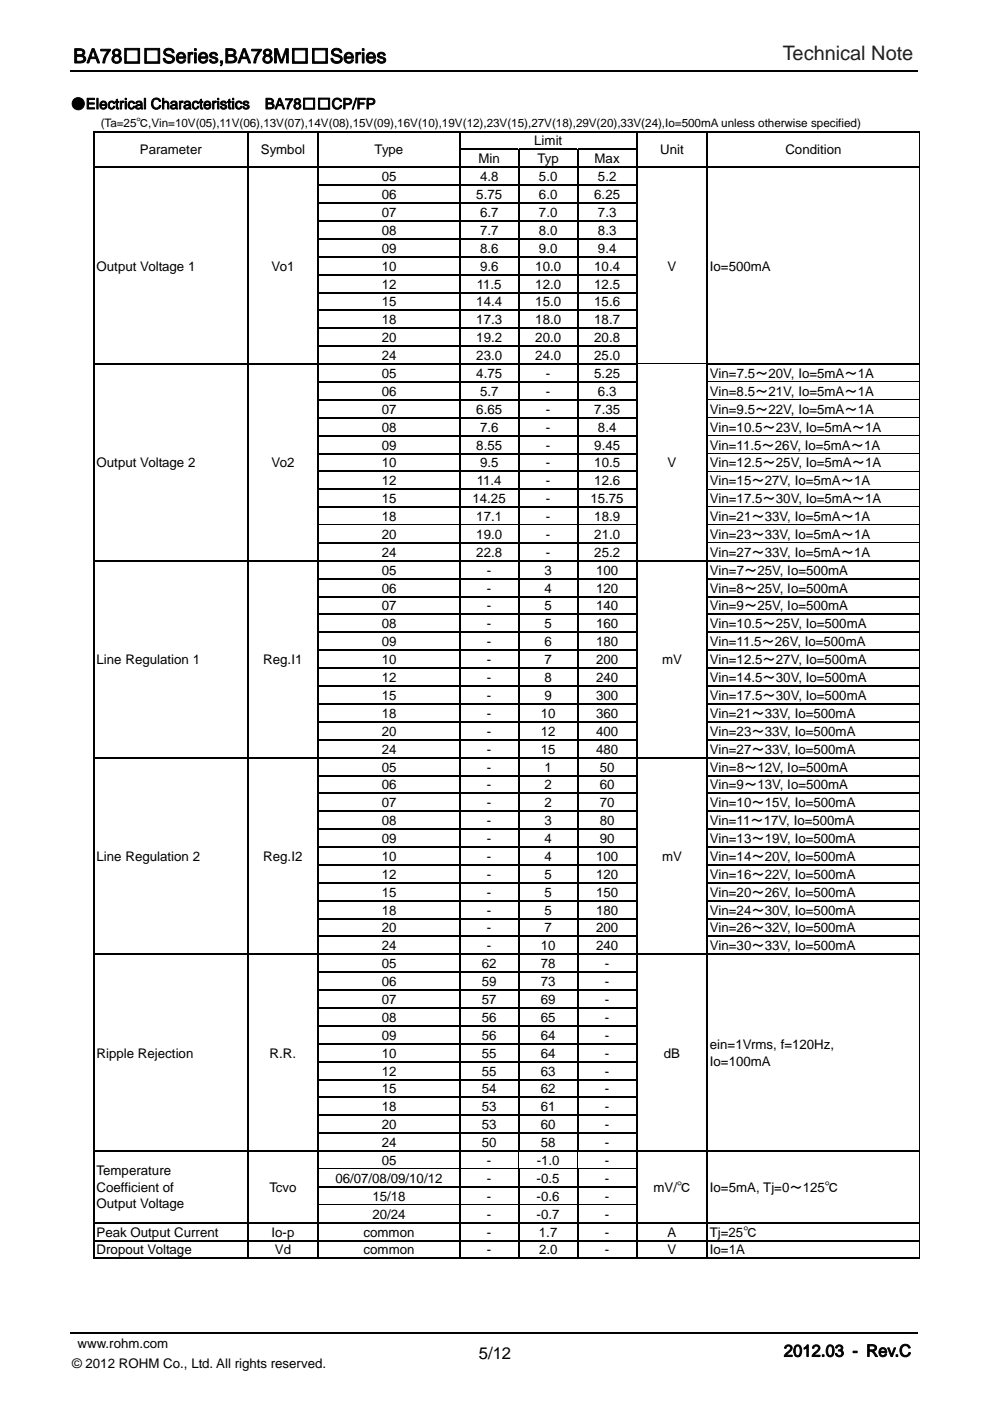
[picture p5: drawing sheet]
<svg xmlns="http://www.w3.org/2000/svg" width="210mm" height="297mm" viewBox="0 0 210 297" stroke-linecap="round" stroke-linejoin="round" font-family="sans-serif">
<defs><g id="words">
<text font-size="4.2" x="15.5" y="13.4">BA78□□Series,BA78M□□Series</text>
<text font-size="4.2" fill="#231f20" x="166" y="12.8">Technical Note</text>
<g font-size="3.5">
<text x="166.2" y="287.6">2012.03 - Rev.C</text>
<text x="101.6" y="288.2">5/12</text>
</g>
<g font-size="3.2">
<text x="15" y="23.1">●Electrical Characteristics</text>
<text x="56.2" y="23.1">BA78□□CP/FP</text>
</g>
<g font-size="2.8">
<text x="29.7" y="32.7">Parameter</text>
<text x="55.3" y="32.7">Symbol</text>
<text x="79.5" y="32.7">Type</text>
<text x="101.5" y="34.6">Min</text>
<text x="113.3" y="30.8">Limit</text>
<text x="114" y="34.6">Typ</text>
<text x="126.1" y="34.6">Max</text>
<text x="140" y="32.7">Unit</text>
<text x="166.6" y="32.7">Condition</text>
<text x="81" y="38.4">05</text>
<text x="101.8" y="38.4">4.8</text>
<text x="114.3" y="38.4">5.0</text>
<text x="126.8" y="38.4">5.2</text>
<text x="81" y="42.2">06</text>
<text x="81" y="46">07</text>
<text x="101" y="42.2">5.75</text>
<text x="101.8" y="46">6.7</text>
<text x="114.3" y="42.2">6.0</text>
<text x="114.3" y="46">7.0</text>
<text x="126" y="42.2">6.25</text>
<text x="126.8" y="46">7.3</text>
<text x="81" y="49.8">08</text>
<text x="81" y="53.6">09</text>
<text x="101.8" y="49.8">7.7</text>
<text x="101.8" y="53.6">8.6</text>
<text x="114.3" y="49.8">8.0</text>
<text x="114.3" y="53.6">9.0</text>
<text x="126.8" y="49.8">8.3</text>
<text x="126.8" y="53.6">9.4</text>
<text x="20.5" y="57.4">Output Voltage 1</text>
<text x="57.6" y="57.4">Vo1</text>
<text x="81" y="57.4">10</text>
<text x="101.8" y="57.4">9.6</text>
<text x="113.5" y="57.4">10.0</text>
<text x="126" y="57.4">10.4</text>
<text x="141.6" y="57.4">V</text>
<text x="150.6" y="57.4">Io=500mA</text>
<text x="81" y="61.2">12</text>
<text x="81" y="65">15</text>
<text x="101" y="65">14.4</text>
<text x="101.1" y="61.2">11.5</text>
<text x="113.5" y="65">15.0</text>
<text x="113.5" y="61.2">12.0</text>
<text x="126" y="65">15.6</text>
<text x="126" y="61.2">12.5</text>
<text x="81" y="68.8">18</text>
<text x="101" y="68.8">17.3</text>
<text x="113.5" y="68.8">18.0</text>
<text x="126" y="68.8">18.7</text>
<text x="81" y="72.6">20</text>
<text x="81" y="76.3">24</text>
<text x="101" y="72.6">19.2</text>
<text x="101" y="76.3">23.0</text>
<text x="113.5" y="72.6">20.0</text>
<text x="113.5" y="76.3">24.0</text>
<text x="126" y="72.6">20.8</text>
<text x="126" y="76.3">25.0</text>
<text x="81" y="80.1">05</text>
<text x="81" y="83.9">06</text>
<text x="101" y="80.1">4.75</text>
<text x="101.8" y="83.9">5.7</text>
<text x="115.8" y="80.1">-</text>
<text x="115.8" y="83.9">-</text>
<text x="126" y="80.1">5.25</text>
<text x="126.8" y="83.9">6.3</text>
<text x="150.6" y="80.1">Vin=7.5～20V, Io=5mA～1A</text>
<text x="150.6" y="83.9">Vin=8.5～21V, Io=5mA～1A</text>
<text x="81" y="87.7">07</text>
<text x="101" y="87.7">6.65</text>
<text x="115.8" y="87.7">-</text>
<text x="126.1" y="87.7">7.35</text>
<text x="150.6" y="87.7">Vin=9.5～22V, Io=5mA～1A</text>
<text x="81" y="91.5">08</text>
<text x="81" y="95.3">09</text>
<text x="101" y="95.3">8.55</text>
<text x="101.8" y="91.5">7.6</text>
<text x="115.8" y="95.3">-</text>
<text x="115.8" y="91.5">-</text>
<text x="126.1" y="95.3">9.45</text>
<text x="126.8" y="91.5">8.4</text>
<text x="150.6" y="95.3">Vin=11.5～26V, Io=5mA～1A</text>
<text x="150.6" y="91.5">Vin=10.5～23V, Io=5mA～1A</text>
<text x="20.5" y="99.1">Output Voltage 2</text>
<text x="57.6" y="99.1">Vo2</text>
<text x="81" y="99.1">10</text>
<text x="101.8" y="99.1">9.5</text>
<text x="115.8" y="99.1">-</text>
<text x="126.1" y="99.1">10.5</text>
<text x="141.6" y="99.1">V</text>
<text x="150.6" y="99.1">Vin=12.5～25V, Io=5mA～1A</text>
<text x="81" y="102.9">12</text>
<text x="81" y="106.7">15</text>
<text x="100.2" y="106.7">14.25</text>
<text x="101.1" y="102.9">11.4</text>
<text x="115.8" y="106.7">-</text>
<text x="115.8" y="102.9">-</text>
<text x="125.2" y="106.7">15.75</text>
<text x="126.1" y="102.9">12.6</text>
<text x="150.6" y="106.7">Vin=17.5～30V, Io=5mA～1A</text>
<text x="150.6" y="102.9">Vin=15～27V, Io=5mA～1A</text>
<text x="81" y="110.5">18</text>
<text x="101" y="110.5">17.1</text>
<text x="115.8" y="110.5">-</text>
<text x="126.1" y="110.5">18.9</text>
<text x="150.6" y="110.5">Vin=21～33V, Io=5mA～1A</text>
<text x="81" y="114.3">20</text>
<text x="81" y="118.1">24</text>
<text x="101" y="114.3">19.0</text>
<text x="101" y="118.1">22.8</text>
<text x="115.8" y="114.3">-</text>
<text x="115.8" y="118.1">-</text>
<text x="126.1" y="114.3">21.0</text>
<text x="126.1" y="118.1">25.2</text>
<text x="150.6" y="114.3">Vin=23～33V, Io=5mA～1A</text>
<text x="150.6" y="118.1">Vin=27～33V, Io=5mA～1A</text>
<text x="81" y="121.9">05</text>
<text x="81" y="125.6">06</text>
<text x="103.3" y="121.9">-</text>
<text x="103.3" y="125.6">-</text>
<text x="115.5" y="121.9">3</text>
<text x="115.5" y="125.6">4</text>
<text x="126.4" y="121.9">100</text>
<text x="126.4" y="125.6">120</text>
<text x="150.6" y="121.9">Vin=7～25V, Io=500mA</text>
<text x="150.6" y="125.6">Vin=8～25V, Io=500mA</text>
<text x="81" y="129.4">07</text>
<text x="103.3" y="129.4">-</text>
<text x="115.5" y="129.4">5</text>
<text x="126.4" y="129.4">140</text>
<text x="150.6" y="129.4">Vin=9～25V, Io=500mA</text>
<text x="81" y="133.2">08</text>
<text x="81" y="137">09</text>
<text x="103.3" y="133.2">-</text>
<text x="103.3" y="137">-</text>
<text x="115.5" y="133.2">5</text>
<text x="115.5" y="137">6</text>
<text x="126.4" y="133.2">160</text>
<text x="126.4" y="137">180</text>
<text x="150.6" y="133.2">Vin=10.5～25V, Io=500mA</text>
<text x="150.6" y="137">Vin=11.5～26V, Io=500mA</text>
<text x="20.5" y="140.8">Line Regulation 1</text>
<text x="55.8" y="140.8">Reg.I1</text>
<text x="81" y="140.8">10</text>
<text x="103.3" y="140.8">-</text>
<text x="115.5" y="140.8">7</text>
<text x="126.4" y="140.8">200</text>
<text x="140.4" y="140.8">mV</text>
<text x="150.6" y="140.8">Vin=12.5～27V, Io=500mA</text>
<text x="81" y="144.6">12</text>
<text x="81" y="148.4">15</text>
<text x="103.3" y="144.6">-</text>
<text x="103.3" y="148.4">-</text>
<text x="115.5" y="144.6">8</text>
<text x="115.5" y="148.4">9</text>
<text x="126.4" y="144.6">240</text>
<text x="126.4" y="148.4">300</text>
<text x="150.6" y="144.6">Vin=14.5～30V, Io=500mA</text>
<text x="150.6" y="148.4">Vin=17.5～30V, Io=500mA</text>
<text x="81" y="152.2">18</text>
<text x="81" y="156">20</text>
<text x="103.3" y="152.2">-</text>
<text x="103.3" y="156">-</text>
<text x="114.7" y="152.2">10</text>
<text x="114.7" y="156">12</text>
<text x="126.4" y="152.2">360</text>
<text x="126.4" y="156">400</text>
<text x="150.6" y="152.2">Vin=21～33V, Io=500mA</text>
<text x="150.6" y="156">Vin=23～33V, Io=500mA</text>
<text x="81" y="159.8">24</text>
<text x="103.3" y="159.8">-</text>
<text x="114.7" y="159.8">15</text>
<text x="126.4" y="159.8">480</text>
<text x="150.6" y="159.8">Vin=27～33V, Io=500mA</text>
<text x="81" y="163.6">05</text>
<text x="81" y="167.4">06</text>
<text x="103.3" y="163.6">-</text>
<text x="103.3" y="167.4">-</text>
<text x="115.5" y="163.6">1</text>
<text x="115.5" y="167.4">2</text>
<text x="127.2" y="163.6">50</text>
<text x="127.2" y="167.4">60</text>
<text x="150.6" y="163.6">Vin=8～12V, Io=500mA</text>
<text x="150.6" y="167.4">Vin=9～13V, Io=500mA</text>
<text x="81" y="171.2">07</text>
<text x="103.3" y="171.2">-</text>
<text x="115.5" y="171.2">2</text>
<text x="127.2" y="171.2">70</text>
<text x="150.6" y="171.2">Vin=10～15V, Io=500mA</text>
<text x="81" y="174.9">08</text>
<text x="81" y="178.8">09</text>
<text x="103.3" y="174.9">-</text>
<text x="103.3" y="178.8">-</text>
<text x="115.5" y="174.9">3</text>
<text x="115.5" y="178.8">4</text>
<text x="127.2" y="174.9">80</text>
<text x="127.2" y="178.8">90</text>
<text x="150.6" y="174.9">Vin=11～17V, Io=500mA</text>
<text x="150.6" y="178.8">Vin=13～19V, Io=500mA</text>
<text x="20.5" y="182.5">Line Regulation 2</text>
<text x="55.8" y="182.5">Reg.I2</text>
<text x="81" y="182.5">10</text>
<text x="103.3" y="182.5">-</text>
<text x="115.5" y="182.5">4</text>
<text x="126.4" y="182.5">100</text>
<text x="140.4" y="182.5">mV</text>
<text x="150.6" y="182.5">Vin=14～20V, Io=500mA</text>
<text x="81" y="186.3">12</text>
<text x="81" y="190.1">15</text>
<text x="103.3" y="186.3">-</text>
<text x="103.3" y="190.1">-</text>
<text x="115.5" y="186.3">5</text>
<text x="115.5" y="190.1">5</text>
<text x="126.4" y="186.3">120</text>
<text x="126.4" y="190.1">150</text>
<text x="150.6" y="186.3">Vin=16～22V, Io=500mA</text>
<text x="150.6" y="190.1">Vin=20～26V, Io=500mA</text>
<text x="81" y="193.9">18</text>
<text x="81" y="197.7">20</text>
<text x="103.3" y="193.9">-</text>
<text x="103.3" y="197.7">-</text>
<text x="115.5" y="193.9">5</text>
<text x="115.5" y="197.7">7</text>
<text x="126.4" y="193.9">180</text>
<text x="126.4" y="197.7">200</text>
<text x="150.6" y="193.9">Vin=24～30V, Io=500mA</text>
<text x="150.6" y="197.7">Vin=26～32V, Io=500mA</text>
<text x="81" y="201.5">24</text>
<text x="103.3" y="201.5">-</text>
<text x="114.7" y="201.5">10</text>
<text x="126.4" y="201.5">240</text>
<text x="150.6" y="201.5">Vin=30～33V, Io=500mA</text>
<text x="81" y="205.3">05</text>
<text x="81" y="209.1">06</text>
<text x="102.2" y="205.3">62</text>
<text x="102.2" y="209.1">59</text>
<text x="114.7" y="205.3">78</text>
<text x="114.7" y="209.1">73</text>
<text x="128.3" y="205.3">-</text>
<text x="128.3" y="209.1">-</text>
<text x="81" y="212.9">07</text>
<text x="102.2" y="212.9">57</text>
<text x="114.7" y="212.9">69</text>
<text x="128.3" y="212.9">-</text>
<text x="81" y="216.7">08</text>
<text x="81" y="220.5">09</text>
<text x="102.2" y="216.7">56</text>
<text x="102.2" y="220.5">56</text>
<text x="114.7" y="216.7">65</text>
<text x="114.7" y="220.5">64</text>
<text x="128.3" y="216.7">-</text>
<text x="128.3" y="220.5">-</text>
<text x="20.5" y="224.3">Ripple Rejection</text>
<text x="57.2" y="224.3">R.R.</text>
<text x="81" y="224.3">10</text>
<text x="102.2" y="224.3">55</text>
<text x="114.7" y="224.3">64</text>
<text x="128.3" y="224.3">-</text>
<text x="140.8" y="224.3">dB</text>
<text x="150.6" y="222.5">ein=1Vrms, f=120Hz,</text>
<text x="150.6" y="226">Io=100mA</text>
<text x="81" y="228">12</text>
<text x="81" y="231.8">15</text>
<text x="102.2" y="228">55</text>
<text x="102.2" y="231.8">54</text>
<text x="114.7" y="228">63</text>
<text x="114.7" y="231.8">62</text>
<text x="128.3" y="228">-</text>
<text x="128.3" y="231.8">-</text>
<text x="81" y="235.6">18</text>
<text x="81" y="239.4">20</text>
<text x="102.2" y="235.6">53</text>
<text x="102.2" y="239.4">53</text>
<text x="114.7" y="235.6">61</text>
<text x="114.7" y="239.4">60</text>
<text x="128.3" y="235.6">-</text>
<text x="128.3" y="239.4">-</text>
<text x="81" y="243.2">24</text>
<text x="102.2" y="243.2">50</text>
<text x="114.7" y="243.2">58</text>
<text x="128.3" y="243.2">-</text>
<text x="20.5" y="249.2">Temperature</text>
<text x="71.1" y="250.8">06/07/08/09/10/12</text>
<text x="81" y="247">05</text>
<text x="103.3" y="250.8">-</text>
<text x="103.3" y="247">-</text>
<text x="113.8" y="250.8">-0.5</text>
<text x="113.8" y="247">-1.0</text>
<text x="128.3" y="250.8">-</text>
<text x="128.3" y="247">-</text>
<text x="20.5" y="252.7">Coefficient of</text>
<text x="20.5" y="256.2">Output Voltage</text>
<text x="57.1" y="252.7">Tcvo</text>
<text x="79" y="254.6">15/18</text>
<text x="103.3" y="254.6">-</text>
<text x="113.8" y="254.6">-0.6</text>
<text x="128.3" y="254.6">-</text>
<text x="138.6" y="252.7">mV/℃</text>
<text x="150.6" y="252.7">Io=5mA, Tj=0～125℃</text>
<text x="20.5" y="262.2">Peak Output Current</text>
<text x="57.6" y="262.2">Io-p</text>
<text x="77.1" y="262.2">common</text>
<text x="79" y="258.4">20/24</text>
<text x="103.3" y="262.2">-</text>
<text x="103.3" y="258.4">-</text>
<text x="113.8" y="258.4">-0.7</text>
<text x="114.3" y="262.2">1.7</text>
<text x="128.3" y="262.2">-</text>
<text x="128.3" y="258.4">-</text>
<text x="141.6" y="262.2">A</text>
<text x="150.5" y="262.2">Tj=25℃</text>
<text x="20.5" y="266">Dropout Voltage</text>
<text x="58.3" y="266">Vd</text>
<text x="77.1" y="266">common</text>
<text x="103.3" y="266">-</text>
<text x="114.3" y="266">2.0</text>
<text x="128.3" y="266">-</text>
<text x="141.6" y="266">V</text>
<text x="150.6" y="266">Io=1A</text>
<text x="16.4" y="285.8">www.rohm.com</text>
<text x="15.3" y="290">© 2012 ROHM Co., Ltd. All rights reserved.</text>
</g>
<text font-size="2.5" x="21.4" y="27">(Ta=25℃,Vin=10V(05),11V(06),13V(07),14V(08),15V(09),16V(10),19V(12),23V(15),27V(18),29V(20),33V(24),Io=500mA unless otherwise specified)</text>
</g></defs>
<path d="M15 282.6h179.7" fill="none" stroke="#050100" stroke-width=".32"/>
<path d="M15 15h179.7" fill="none" stroke="#050100" stroke-width=".34"/>
<g fill="#000">
<path d="M19.8 27.8h.3v.2h-.3zM19.8 31.6h.3v.2h-.3zM19.8 35.3h.3v.3h-.3zM19.8 39.1h.3v.3h-.3zM52.4 27.8h.3v.2h-.3zM52.4 31.6h.3v.2h-.3zM52.4 35.3h.3v.3h-.3zM52.4 39.1h.3v.3h-.3zM67.4 27.8h.2v.2h-.2zM67.4 31.6h.2v.2h-.2zM67.4 35.3h.2v.3h-.2zM67.4 39.1h.2v.3h-.2z"/>
<path d="M97.4 27.8h.2v.2h-.2zM97.4 31.6h.2v.2h-.2zM97.4 35.3h.2v.3h-.2zM97.4 39.1h.2v.3h-.2zM109.9 31.6h.3v.2h-.3zM109.9 35.3h.3v.3h-.3zM109.9 39.1h.3v.3h-.3zM122.4 31.6h.3v.2h-.3zM122.4 35.3h.3v.3h-.3zM122.4 39.1h.3v.3h-.3zM134.9 27.8h.3v.2h-.3zM134.9 31.6h.3v.2h-.3z"/>
<path d="M134.9 35.3h.3v.3h-.3zM134.9 39.1h.3v.3h-.3zM149.9 27.8h.3v.2h-.3zM149.9 31.6h.3v.2h-.3zM149.9 35.3h.3v.3h-.3zM149.9 39.1h.3v.3h-.3zM195 27.8h.1v.2h-.1zM195 31.6h.1v.2h-.1zM195 35.3h.1v.3h-.1zM195 39.1h.1v.3h-.1zM19.8 42.9h.3v.3h-.3zM19.8 46.7h.3v.3h-.3z"/>
<path d="M19.8 50.5h.3v.3h-.3zM19.8 54.3h.3v.3h-.3zM19.8 58.1h.3v.3h-.3zM52.4 42.9h.3v.3h-.3zM52.4 46.7h.3v.3h-.3zM52.4 50.5h.3v.3h-.3zM52.4 54.3h.3v.3h-.3zM52.4 58.1h.3v.3h-.3zM67.4 42.9h.2v.3h-.2zM67.4 46.7h.2v.3h-.2zM67.4 50.5h.2v.3h-.2zM67.4 54.3h.2v.3h-.2z"/>
<path d="M67.4 58.1h.2v.3h-.2zM97.4 42.9h.2v.3h-.2zM97.4 46.7h.2v.3h-.2zM97.4 50.5h.2v.3h-.2zM97.4 54.3h.2v.3h-.2zM97.4 58.1h.2v.3h-.2zM109.9 42.9h.3v.3h-.3zM109.9 46.7h.3v.3h-.3zM109.9 50.5h.3v.3h-.3zM109.9 54.3h.3v.3h-.3zM109.9 58.1h.3v.3h-.3zM122.4 42.9h.3v.3h-.3z"/>
<path d="M122.4 46.7h.3v.3h-.3zM122.4 50.5h.3v.3h-.3zM122.4 54.3h.3v.3h-.3zM122.4 58.1h.3v.3h-.3zM134.9 42.9h.3v.3h-.3zM134.9 46.7h.3v.3h-.3zM134.9 50.5h.3v.3h-.3zM134.9 54.3h.3v.3h-.3zM134.9 58.1h.3v.3h-.3zM149.9 42.9h.3v.3h-.3zM149.9 46.7h.3v.3h-.3zM149.9 50.5h.3v.3h-.3z"/>
<path d="M149.9 54.3h.3v.3h-.3zM149.9 58.1h.3v.3h-.3zM195 42.9h.1v.3h-.1zM195 46.7h.1v.3h-.1zM195 50.5h.1v.3h-.1zM195 54.3h.1v.3h-.1zM195 58.1h.1v.3h-.1zM19.8 61.9h.3v.3h-.3zM19.8 65.7h.3v.3h-.3zM19.8 69.5h.3v.2h-.3zM19.8 73.3h.3v.3h-.3zM19.8 77.1h.3v.2h-.3z"/>
<path d="M52.4 61.9h.3v.3h-.3zM52.4 65.7h.3v.3h-.3zM52.4 69.5h.3v.2h-.3zM52.4 73.3h.3v.3h-.3zM52.4 77.1h.3v.2h-.3zM67.4 61.9h.2v.3h-.2zM67.4 65.7h.2v.3h-.2zM67.4 69.5h.2v.2h-.2zM67.4 73.3h.2v.3h-.2zM67.4 77.1h.2v.2h-.2zM97.4 61.9h.2v.3h-.2zM97.4 65.7h.2v.3h-.2z"/>
<path d="M97.4 69.5h.2v.2h-.2zM97.4 73.3h.2v.3h-.2zM97.4 77.1h.2v.2h-.2zM109.9 61.9h.3v.3h-.3zM109.9 65.7h.3v.3h-.3zM109.9 69.5h.3v.2h-.3zM109.9 73.3h.3v.3h-.3zM109.9 77.1h.3v.2h-.3zM122.4 61.9h.3v.3h-.3zM122.4 65.7h.3v.3h-.3zM122.4 69.5h.3v.2h-.3zM122.4 73.3h.3v.3h-.3z"/>
<path d="M122.4 77.1h.3v.2h-.3zM134.9 61.9h.3v.3h-.3zM134.9 65.7h.3v.3h-.3zM134.9 69.5h.3v.2h-.3zM134.9 73.3h.3v.3h-.3zM134.9 77.1h.3v.2h-.3zM149.9 61.9h.3v.3h-.3zM149.9 65.7h.3v.3h-.3zM149.9 69.5h.3v.2h-.3zM149.9 73.3h.3v.3h-.3zM149.9 77.1h.3v.2h-.3zM195 61.9h.1v.3h-.1z"/>
<path d="M195 65.7h.1v.3h-.1zM195 69.5h.1v.2h-.1zM195 73.3h.1v.3h-.1zM195 77.1h.1v.2h-.1zM19.8 80.9h.3v.2h-.3zM19.8 84.6h.3v.3h-.3zM19.8 88.4h.3v.3h-.3zM19.8 92.2h.3v.3h-.3zM19.8 96h.3v.3h-.3zM52.4 80.9h.3v.2h-.3zM52.4 84.6h.3v.3h-.3zM52.4 88.4h.3v.3h-.3z"/>
<path d="M52.4 92.2h.3v.3h-.3zM52.4 96h.3v.3h-.3zM67.4 80.9h.2v.2h-.2zM67.4 84.6h.2v.3h-.2zM67.4 88.4h.2v.3h-.2zM67.4 92.2h.2v.3h-.2zM67.4 96h.2v.3h-.2zM97.4 80.9h.2v.2h-.2zM97.4 84.6h.2v.3h-.2zM97.4 88.4h.2v.3h-.2zM97.4 92.2h.2v.3h-.2zM97.4 96h.2v.3h-.2z"/>
<path d="M109.9 80.9h.3v.2h-.3zM109.9 84.6h.3v.3h-.3zM109.9 88.4h.3v.3h-.3zM109.9 92.2h.3v.3h-.3zM109.9 96h.3v.3h-.3zM122.4 80.9h.3v.2h-.3zM122.4 84.6h.3v.3h-.3zM122.4 88.4h.3v.3h-.3zM122.4 92.2h.3v.3h-.3zM122.4 96h.3v.3h-.3zM134.9 80.9h.3v.2h-.3zM134.9 84.6h.3v.3h-.3z"/>
<path d="M134.9 88.4h.3v.3h-.3zM134.9 92.2h.3v.3h-.3zM134.9 96h.3v.3h-.3zM149.9 80.9h.3v.2h-.3zM149.9 84.6h.3v.3h-.3zM149.9 88.4h.3v.3h-.3zM149.9 92.2h.3v.3h-.3zM149.9 96h.3v.3h-.3zM195 80.9h.1v.2h-.1zM195 84.6h.1v.3h-.1zM195 88.4h.1v.3h-.1zM195 92.2h.1v.3h-.1z"/>
<path d="M195 96h.1v.3h-.1zM19.8 99.8h.3v.3h-.3zM19.8 103.6h.3v.3h-.3zM19.8 107.4h.3v.3h-.3zM19.8 111.2h.3v.3h-.3zM19.8 115h.3v.3h-.3zM19.8 118.8h.3v.3h-.3zM52.4 99.8h.3v.3h-.3zM52.4 103.6h.3v.3h-.3zM52.4 107.4h.3v.3h-.3zM52.4 111.2h.3v.3h-.3zM52.4 115h.3v.3h-.3z"/>
<path d="M52.4 118.8h.3v.3h-.3zM67.4 99.8h.2v.3h-.2zM67.4 103.6h.2v.3h-.2zM67.4 107.4h.2v.3h-.2zM67.4 111.2h.2v.3h-.2zM67.4 115h.2v.3h-.2zM67.4 118.8h.2v.3h-.2zM97.4 99.8h.2v.3h-.2zM97.4 103.6h.2v.3h-.2zM97.4 107.4h.2v.3h-.2zM97.4 111.2h.2v.3h-.2zM97.4 115h.2v.3h-.2z"/>
<path d="M97.4 118.8h.2v.3h-.2zM109.9 99.8h.3v.3h-.3zM109.9 103.6h.3v.3h-.3zM109.9 107.4h.3v.3h-.3zM109.9 111.2h.3v.3h-.3zM109.9 115h.3v.3h-.3zM109.9 118.8h.3v.3h-.3zM122.4 99.8h.3v.3h-.3zM122.4 103.6h.3v.3h-.3zM122.4 107.4h.3v.3h-.3zM122.4 111.2h.3v.3h-.3zM122.4 115h.3v.3h-.3z"/>
<path d="M122.4 118.8h.3v.3h-.3zM134.9 99.8h.3v.3h-.3zM134.9 103.6h.3v.3h-.3zM134.9 107.4h.3v.3h-.3zM134.9 111.2h.3v.3h-.3zM134.9 115h.3v.3h-.3zM134.9 118.8h.3v.3h-.3zM149.9 99.8h.3v.3h-.3zM149.9 103.6h.3v.3h-.3zM149.9 107.4h.3v.3h-.3zM149.9 111.2h.3v.3h-.3zM149.9 115h.3v.3h-.3z"/>
<path d="M149.9 118.8h.3v.3h-.3zM195 99.8h.1v.3h-.1zM195 103.6h.1v.3h-.1zM195 107.4h.1v.3h-.1zM195 111.2h.1v.3h-.1zM195 115h.1v.3h-.1zM195 118.8h.1v.3h-.1zM19.8 122.6h.3v.3h-.3zM19.8 126.4h.3v.2h-.3zM19.8 130.2h.3v.2h-.3zM19.8 133.9h.3v.3h-.3zM19.8 137.7h.3v.3h-.3z"/>
<path d="M52.4 122.6h.3v.3h-.3zM52.4 126.4h.3v.2h-.3zM52.4 130.2h.3v.2h-.3zM52.4 133.9h.3v.3h-.3zM52.4 137.7h.3v.3h-.3zM67.4 122.6h.2v.3h-.2zM67.4 126.4h.2v.2h-.2zM67.4 130.2h.2v.2h-.2zM67.4 133.9h.2v.3h-.2zM67.4 137.7h.2v.3h-.2zM97.4 122.6h.2v.3h-.2zM97.4 126.4h.2v.2h-.2z"/>
<path d="M97.4 130.2h.2v.2h-.2zM97.4 133.9h.2v.3h-.2zM97.4 137.7h.2v.3h-.2zM109.9 122.6h.3v.3h-.3zM109.9 126.4h.3v.2h-.3zM109.9 130.2h.3v.2h-.3zM109.9 133.9h.3v.3h-.3zM109.9 137.7h.3v.3h-.3zM122.4 122.6h.3v.3h-.3zM122.4 126.4h.3v.2h-.3zM122.4 130.2h.3v.2h-.3zM122.4 133.9h.3v.3h-.3z"/>
<path d="M122.4 137.7h.3v.3h-.3zM134.9 122.6h.3v.3h-.3zM134.9 126.4h.3v.2h-.3zM134.9 130.2h.3v.2h-.3zM134.9 133.9h.3v.3h-.3zM134.9 137.7h.3v.3h-.3zM149.9 122.6h.3v.3h-.3zM149.9 126.4h.3v.2h-.3zM149.9 130.2h.3v.2h-.3zM149.9 133.9h.3v.3h-.3zM149.9 137.7h.3v.3h-.3zM195 122.6h.1v.3h-.1z"/>
<path d="M195 126.4h.1v.2h-.1zM195 130.2h.1v.2h-.1zM195 133.9h.1v.3h-.1zM195 137.7h.1v.3h-.1zM19.8 141.5h.3v.3h-.3zM19.8 145.3h.3v.3h-.3zM19.8 149.1h.3v.3h-.3zM19.8 152.9h.3v.3h-.3zM19.8 156.7h.3v.3h-.3zM52.4 141.5h.3v.3h-.3zM52.4 145.3h.3v.3h-.3zM52.4 149.1h.3v.3h-.3z"/>
<path d="M52.4 152.9h.3v.3h-.3zM52.4 156.7h.3v.3h-.3zM67.4 141.5h.2v.3h-.2zM67.4 145.3h.2v.3h-.2zM67.4 149.1h.2v.3h-.2zM67.4 152.9h.2v.3h-.2zM67.4 156.7h.2v.3h-.2zM97.4 141.5h.2v.3h-.2zM97.4 145.3h.2v.3h-.2zM97.4 149.1h.2v.3h-.2zM97.4 152.9h.2v.3h-.2zM97.4 156.7h.2v.3h-.2z"/>
<path d="M109.9 141.5h.3v.3h-.3zM109.9 145.3h.3v.3h-.3zM109.9 149.1h.3v.3h-.3zM109.9 152.9h.3v.3h-.3zM109.9 156.7h.3v.3h-.3zM122.4 141.5h.3v.3h-.3zM122.4 145.3h.3v.3h-.3zM122.4 149.1h.3v.3h-.3zM122.4 152.9h.3v.3h-.3zM122.4 156.7h.3v.3h-.3zM134.9 141.5h.3v.3h-.3zM134.9 145.3h.3v.3h-.3z"/>
<path d="M134.9 149.1h.3v.3h-.3zM134.9 152.9h.3v.3h-.3zM134.9 156.7h.3v.3h-.3zM149.9 141.5h.3v.3h-.3zM149.9 145.3h.3v.3h-.3zM149.9 149.1h.3v.3h-.3zM149.9 152.9h.3v.3h-.3zM149.9 156.7h.3v.3h-.3zM195 141.5h.1v.3h-.1zM195 145.3h.1v.3h-.1zM195 149.1h.1v.3h-.1zM195 152.9h.1v.3h-.1z"/>
<path d="M195 156.7h.1v.3h-.1zM19.8 160.5h.3v.3h-.3zM19.8 164.3h.3v.3h-.3zM19.8 168.1h.3v.3h-.3zM19.8 171.9h.3v.2h-.3zM19.8 175.7h.3v.2h-.3zM19.8 179.5h.3v.2h-.3zM52.4 160.5h.3v.3h-.3zM52.4 164.3h.3v.3h-.3zM52.4 168.1h.3v.3h-.3zM52.4 171.9h.3v.2h-.3zM52.4 175.7h.3v.2h-.3z"/>
<path d="M52.4 179.5h.3v.2h-.3zM67.4 160.5h.2v.3h-.2zM67.4 164.3h.2v.3h-.2zM67.4 168.1h.2v.3h-.2zM67.4 171.9h.2v.2h-.2zM67.4 175.7h.2v.2h-.2zM67.4 179.5h.2v.2h-.2zM97.4 160.5h.2v.3h-.2zM97.4 164.3h.2v.3h-.2zM97.4 168.1h.2v.3h-.2zM97.4 171.9h.2v.2h-.2zM97.4 175.7h.2v.2h-.2z"/>
<path d="M97.4 179.5h.2v.2h-.2zM109.9 160.5h.3v.3h-.3zM109.9 164.3h.3v.3h-.3zM109.9 168.1h.3v.3h-.3zM109.9 171.9h.3v.2h-.3zM109.9 175.7h.3v.2h-.3zM109.9 179.5h.3v.2h-.3zM122.4 160.5h.3v.3h-.3zM122.4 164.3h.3v.3h-.3zM122.4 168.1h.3v.3h-.3zM122.4 171.9h.3v.2h-.3zM122.4 175.7h.3v.2h-.3z"/>
<path d="M122.4 179.5h.3v.2h-.3zM134.9 160.5h.3v.3h-.3zM134.9 164.3h.3v.3h-.3zM134.9 168.1h.3v.3h-.3zM134.9 171.9h.3v.2h-.3zM134.9 175.7h.3v.2h-.3zM134.9 179.5h.3v.2h-.3zM149.9 160.5h.3v.3h-.3zM149.9 164.3h.3v.3h-.3zM149.9 168.1h.3v.3h-.3zM149.9 171.9h.3v.2h-.3zM149.9 175.7h.3v.2h-.3z"/>
<path d="M149.9 179.5h.3v.2h-.3zM195 160.5h.1v.3h-.1zM195 164.3h.1v.3h-.1zM195 168.1h.1v.3h-.1zM195 171.9h.1v.2h-.1zM195 175.7h.1v.2h-.1zM195 179.5h.1v.2h-.1zM19.8 183.2h.3v.3h-.3zM19.8 187h.3v.3h-.3zM19.8 190.8h.3v.3h-.3zM19.8 194.6h.3v.3h-.3zM19.8 198.4h.3v.3h-.3z"/>
<path d="M52.4 183.2h.3v.3h-.3zM52.4 187h.3v.3h-.3zM52.4 190.8h.3v.3h-.3zM52.4 194.6h.3v.3h-.3zM52.4 198.4h.3v.3h-.3zM67.4 183.2h.2v.3h-.2zM67.4 187h.2v.3h-.2zM67.4 190.8h.2v.3h-.2zM67.4 194.6h.2v.3h-.2zM67.4 198.4h.2v.3h-.2zM97.4 183.2h.2v.3h-.2zM97.4 187h.2v.3h-.2z"/>
<path d="M97.4 190.8h.2v.3h-.2zM97.4 194.6h.2v.3h-.2zM97.4 198.4h.2v.3h-.2zM109.9 183.2h.3v.3h-.3zM109.9 187h.3v.3h-.3zM109.9 190.8h.3v.3h-.3zM109.9 194.6h.3v.3h-.3zM109.9 198.4h.3v.3h-.3zM122.4 183.2h.3v.3h-.3zM122.4 187h.3v.3h-.3zM122.4 190.8h.3v.3h-.3zM122.4 194.6h.3v.3h-.3z"/>
<path d="M122.4 198.4h.3v.3h-.3zM134.9 183.2h.3v.3h-.3zM134.9 187h.3v.3h-.3zM134.9 190.8h.3v.3h-.3zM134.9 194.6h.3v.3h-.3zM134.9 198.4h.3v.3h-.3zM149.9 183.2h.3v.3h-.3zM149.9 187h.3v.3h-.3zM149.9 190.8h.3v.3h-.3zM149.9 194.6h.3v.3h-.3zM149.9 198.4h.3v.3h-.3zM195 183.2h.1v.3h-.1z"/>
<path d="M195 187h.1v.3h-.1zM195 190.8h.1v.3h-.1zM195 194.6h.1v.3h-.1zM195 198.4h.1v.3h-.1zM19.8 202.2h.3v.3h-.3zM19.8 206h.3v.3h-.3zM19.8 209.8h.3v.3h-.3zM19.8 213.6h.3v.3h-.3zM19.8 217.4h.3v.3h-.3zM52.4 202.2h.3v.3h-.3zM52.4 206h.3v.3h-.3zM52.4 209.8h.3v.3h-.3z"/>
<path d="M52.4 213.6h.3v.3h-.3zM52.4 217.4h.3v.3h-.3zM67.4 202.2h.2v.3h-.2zM67.4 206h.2v.3h-.2zM67.4 209.8h.2v.3h-.2zM67.4 213.6h.2v.3h-.2zM67.4 217.4h.2v.3h-.2zM97.4 202.2h.2v.3h-.2zM97.4 206h.2v.3h-.2zM97.4 209.8h.2v.3h-.2zM97.4 213.6h.2v.3h-.2zM97.4 217.4h.2v.3h-.2z"/>
<path d="M109.9 202.2h.3v.3h-.3zM109.9 206h.3v.3h-.3zM109.9 209.8h.3v.3h-.3zM109.9 213.6h.3v.3h-.3zM109.9 217.4h.3v.3h-.3zM122.4 202.2h.3v.3h-.3zM122.4 206h.3v.3h-.3zM122.4 209.8h.3v.3h-.3zM122.4 213.6h.3v.3h-.3zM122.4 217.4h.3v.3h-.3zM134.9 202.2h.3v.3h-.3zM134.9 206h.3v.3h-.3z"/>
<path d="M134.9 209.8h.3v.3h-.3zM134.9 213.6h.3v.3h-.3zM134.9 217.4h.3v.3h-.3zM149.9 202.2h.3v.3h-.3zM149.9 206h.3v.3h-.3zM149.9 209.8h.3v.3h-.3zM149.9 213.6h.3v.3h-.3zM149.9 217.4h.3v.3h-.3zM195 202.2h.1v.3h-.1zM195 206h.1v.3h-.1zM195 209.8h.1v.3h-.1zM195 213.6h.1v.3h-.1z"/>
<path d="M195 217.4h.1v.3h-.1zM19.8 221.2h.3v.2h-.3zM19.8 225h.3v.2h-.3zM19.8 228.7h.3v.3h-.3zM19.8 232.6h.3v.2h-.3zM19.8 236.3h.3v.3h-.3zM52.4 221.2h.3v.2h-.3zM52.4 225h.3v.2h-.3zM52.4 228.7h.3v.3h-.3zM52.4 232.6h.3v.2h-.3zM52.4 236.3h.3v.3h-.3zM67.4 221.2h.2v.2h-.2z"/>
<path d="M67.4 225h.2v.2h-.2zM67.4 228.7h.2v.3h-.2zM67.4 232.6h.2v.2h-.2zM67.4 236.3h.2v.3h-.2zM97.4 221.2h.2v.2h-.2zM97.4 225h.2v.2h-.2zM97.4 228.7h.2v.3h-.2zM97.4 232.6h.2v.2h-.2zM97.4 236.3h.2v.3h-.2zM109.9 221.2h.3v.2h-.3zM109.9 225h.3v.2h-.3zM109.9 228.7h.3v.3h-.3z"/>
<path d="M109.9 232.6h.3v.2h-.3zM109.9 236.3h.3v.3h-.3zM122.4 221.2h.3v.2h-.3zM122.4 225h.3v.2h-.3zM122.4 228.7h.3v.3h-.3zM122.4 232.6h.3v.2h-.3zM122.4 236.3h.3v.3h-.3zM134.9 221.2h.3v.2h-.3zM134.9 225h.3v.2h-.3zM134.9 228.7h.3v.3h-.3zM134.9 232.6h.3v.2h-.3zM134.9 236.3h.3v.3h-.3z"/>
<path d="M149.9 221.2h.3v.2h-.3zM149.9 225h.3v.2h-.3zM149.9 228.7h.3v.3h-.3zM149.9 232.6h.3v.2h-.3zM149.9 236.3h.3v.3h-.3zM195 221.2h.1v.2h-.1zM195 225h.1v.2h-.1zM195 228.7h.1v.3h-.1zM195 232.6h.1v.2h-.1zM195 236.3h.1v.3h-.1zM19.8 240.1h.3v.3h-.3zM19.8 243.9h.3v.3h-.3z"/>
<path d="M19.8 247.7h.3v.3h-.3zM19.8 251.5h.3v.3h-.3zM19.8 255.3h.3v.3h-.3zM19.8 259.1h.3v.3h-.3zM52.4 240.1h.3v.3h-.3zM52.4 243.9h.3v.3h-.3zM52.4 247.7h.3v.3h-.3zM52.4 251.5h.3v.3h-.3zM52.4 255.3h.3v.3h-.3zM52.4 259.1h.3v.3h-.3zM67.4 240.1h.2v.3h-.2zM67.4 243.9h.2v.3h-.2z"/>
<path d="M67.4 247.7h.2v.3h-.2zM67.4 251.5h.2v.3h-.2zM67.4 255.3h.2v.3h-.2zM67.4 259.1h.2v.3h-.2zM97.4 240.1h.2v.3h-.2zM97.4 243.9h.2v.3h-.2zM97.4 247.7h.2v.3h-.2zM97.4 251.5h.2v.3h-.2zM97.4 255.3h.2v.3h-.2zM97.4 259.1h.2v.3h-.2zM109.9 240.1h.3v.3h-.3zM109.9 247.9l.3 .1z"/>
<path d="M109.9 251.5h.3v.3h-.3zM109.9 255.3h.3v.3h-.3zM109.9 259.1h.3v.3h-.3zM109.9 244.2h.2zM122.4 240.1h.3v.3h-.3zM122.4 247.9l.3 .1zM122.4 251.5h.3v.3h-.3zM122.4 255.3h.3v.3h-.3zM122.4 259.1h.3v.3h-.3zM122.4 244.2h.2zM134.9 240.1h.3v.3h-.3zM134.9 243.9h.3v.3h-.3z"/>
<path d="M134.9 247.7h.3v.3h-.3zM134.9 251.5h.3v.3h-.3zM134.9 255.3h.3v.3h-.3zM134.9 259.1h.3v.3h-.3zM149.9 240.1h.3v.3h-.3zM149.9 243.9h.3v.3h-.3zM149.9 247.7h.3v.3h-.3zM149.9 251.5h.3v.3h-.3zM149.9 255.3h.3v.3h-.3zM149.9 259.1h.3v.3h-.3zM195 240.1h.1v.3h-.1zM195 243.9h.1v.3h-.1z"/>
<path d="M195 247.7h.1v.3h-.1zM195 251.5h.1v.3h-.1zM195 255.3h.1v.3h-.1zM195 259.1h.1v.3h-.1zM19.8 262.9h.3v.3h-.3zM52.4 262.9h.3v.3h-.3zM67.4 262.9h.2v.3h-.2zM97.4 262.9h.2v.3h-.2zM109.9 262.9h.3v.3h-.3zM122.4 262.9h.3v.3h-.3zM134.9 262.9h.3v.3h-.3zM149.9 262.9h.3v.3h-.3z"/>
<path d="M195 262.9h.1v.3h-.1z"/>
</g>
<g fill="none" stroke="#000" stroke-width=".25">
<path d="M19.8 27.9h32.6M19.9 28v3.6M19.9 31.8v3.5M19.9 35.6v3.5M19.9 39.4v3.5M20.1 35.5h32.3M52.5 28v3.6M52.5 31.8v3.5M52.5 35.6v3.5M52.5 39.4v3.5M52.7 27.9h14.7M52.7 35.5h14.7"/>
<path d="M67.5 28v3.6M67.5 31.8v3.5M67.5 35.6v3.5M67.5 39.4v3.5M67.6 27.9h29.8M67.6 35.5h29.8M67.6 39.3h29.8M97.5 28v3.6M97.5 31.8v3.5M97.5 35.6v3.5M97.5 39.4v3.5M97.6 27.9h37.3"/>
<path d="M97.6 31.7h12.3M97.6 35.5h12.3M97.6 39.3h12.3M110 31.8v3.5M110 35.6v3.5M110 39.4v3.5M110.2 31.7h12.2M110.2 35.5h12.2M110.2 39.3h12.2M122.5 31.8v3.5M122.5 35.6v3.5M122.5 39.4v3.5"/>
<path d="M122.7 31.7h12.2M122.7 35.5h12.2M122.7 39.3h12.2M135 28v3.6M135 31.8v3.5M135 35.6v3.5M135 39.4v3.5M135.2 27.9h14.7M135.2 35.5h14.7M150 28v3.6M150 31.8v3.5M150 35.6v3.5"/>
<path d="M150 39.4v3.5M150.2 27.9h44.8M150.2 35.5h44.8M19.9 43.2v3.5M19.9 47v3.5M19.9 50.8v3.5M19.9 54.6v3.5M19.9 58.4v3.5M52.5 43.2v3.5M52.5 47v3.5M52.5 50.8v3.5M52.5 54.6v3.5"/>
<path d="M52.5 58.4v3.5M67.5 43.2v3.5M67.5 47v3.5M67.5 50.8v3.5M67.5 54.6v3.5M67.5 58.4v3.5M67.6 43.1h29.8M67.6 46.8h29.8M67.6 50.7h29.8M67.6 54.4h29.8M67.6 58.2h29.8M97.5 43.2v3.5"/>
<path d="M97.5 47v3.5M97.5 50.8v3.5M97.5 54.6v3.5M97.5 58.4v3.5M97.6 43.1h12.3M97.6 46.8h12.3M97.6 50.7h12.3M97.6 54.4h12.3M97.6 58.2h12.3M110 43.2v3.5M110 47v3.5M110 50.8v3.5"/>
<path d="M110 54.6v3.5M110 58.4v3.5M110.2 43.1h12.2M110.2 46.8h12.2M110.2 50.7h12.2M110.2 54.4h12.2M110.2 58.2h12.2M122.5 43.2v3.5M122.5 47v3.5M122.5 50.8v3.5M122.5 54.6v3.5M122.5 58.4v3.5"/>
<path d="M122.7 43.1h12.2M122.7 46.8h12.2M122.7 50.7h12.2M122.7 54.4h12.2M122.7 58.2h12.2M135 43.2v3.5M135 47v3.5M135 50.8v3.5M135 54.6v3.5M135 58.4v3.5M150 43.2v3.5M150 47v3.5"/>
<path d="M150 50.8v3.5M150 54.6v3.5M150 58.4v3.5M19.9 62.2v3.5M19.9 66v3.5M19.9 69.7v3.6M19.9 73.6v3.5M19.9 77.3v3.6M20.1 77.2h32.3M52.5 62.2v3.5M52.5 66v3.5M52.5 69.7v3.6"/>
<path d="M52.5 73.6v3.5M52.5 77.3v3.6M52.7 77.2h14.7M67.5 62.2v3.5M67.5 66v3.5M67.5 69.7v3.6M67.5 73.6v3.5M67.5 77.3v3.6M67.6 62h29.8M67.6 65.8h29.8M67.6 69.6h29.8M67.6 73.4h29.8"/>
<path d="M67.6 77.2h29.8M97.5 62.2v3.5M97.5 66v3.5M97.5 69.7v3.6M97.5 73.6v3.5M97.5 77.3v3.6M97.6 62h12.3M97.6 65.8h12.3M97.6 69.6h12.3M97.6 73.4h12.3M97.6 77.2h12.3M110 62.2v3.5"/>
<path d="M110 66v3.5M110 69.7v3.6M110 73.6v3.5M110 77.3v3.6M110.2 62h12.2M110.2 65.8h12.2M110.2 69.6h12.2M110.2 73.4h12.2M110.2 77.2h12.2M122.5 62.2v3.5M122.5 66v3.5M122.5 69.7v3.6"/>
<path d="M122.5 73.6v3.5M122.5 77.3v3.6M122.7 62h12.2M122.7 65.8h12.2M122.7 69.6h12.2M122.7 73.4h12.2M122.7 77.2h12.2M135 62.2v3.5M135 66v3.5M135 69.7v3.6M135 73.6v3.5M135 77.3v3.6"/>
<path d="M150 62.2v3.5M150 66v3.5M150 69.7v3.6M150 73.6v3.5M150 77.3v3.6M150.2 77.2h44.8M19.9 81.1v3.5M19.9 84.9v3.5M19.9 88.7v3.5M19.9 92.5v3.5M19.9 96.3v3.5M52.5 81.1v3.5"/>
<path d="M52.5 84.9v3.5M52.5 88.7v3.5M52.5 92.5v3.5M52.5 96.3v3.5M67.5 81.1v3.5M67.5 84.9v3.5M67.5 88.7v3.5M67.5 92.5v3.5M67.5 96.3v3.5M67.6 81h29.8M67.6 84.8h29.8M67.6 88.6h29.8"/>
<path d="M67.6 92.4h29.8M67.6 96.2h29.8M67.6 99.9h29.8M97.5 81.1v3.5M97.5 84.9v3.5M97.5 88.7v3.5M97.5 92.5v3.5M97.5 96.3v3.5M97.6 81h12.3M97.6 84.8h12.3M97.6 88.6h12.3M97.6 92.4h12.3"/>
<path d="M97.6 96.2h12.3M97.6 99.9h12.3M110 81.1v3.5M110 84.9v3.5M110 88.7v3.5M110 92.5v3.5M110 96.3v3.5M110.2 81h12.2M110.2 84.8h12.2M110.2 88.6h12.2M110.2 92.4h12.2M110.2 96.2h12.2"/>
<path d="M110.2 99.9h12.2M122.5 81.1v3.5M122.5 84.9v3.5M122.5 88.7v3.5M122.5 92.5v3.5M122.5 96.3v3.5M122.7 81h12.2M122.7 84.8h12.2M122.7 88.6h12.2M122.7 92.4h12.2M122.7 96.2h12.2M122.7 99.9h12.2"/>
<path d="M135 81.1v3.5M135 84.9v3.5M135 88.7v3.5M135 92.5v3.5M135 96.3v3.5M150 81.1v3.5M150 84.9v3.5M150 88.7v3.5M150 92.5v3.5M150 96.3v3.5M19.9 100.1v3.5M19.9 103.9v3.5"/>
<path d="M19.9 107.7v3.5M19.9 111.5v3.5M19.9 115.3v3.5M19.9 119.1v3.5M20.1 118.9h32.3M52.5 100.1v3.5M52.5 103.9v3.5M52.5 107.7v3.5M52.5 111.5v3.5M52.5 115.3v3.5M52.5 119.1v3.5M52.7 118.9h14.7"/>
<path d="M67.5 100.1v3.5M67.5 103.9v3.5M67.5 107.7v3.5M67.5 111.5v3.5M67.5 115.3v3.5M67.5 119.1v3.5M67.6 103.7h29.8M67.6 107.5h29.8M67.6 115.1h29.8M67.6 118.9h29.8M97.5 100.1v3.5M97.5 103.9v3.5"/>
<path d="M97.5 107.7v3.5M97.5 111.5v3.5M97.5 115.3v3.5M97.5 119.1v3.5M97.6 103.7h12.3M97.6 107.5h12.3M97.6 115.1h12.3M97.6 118.9h12.3M110 100.1v3.5M110 103.9v3.5M110 107.7v3.5M110 111.5v3.5"/>
<path d="M110 115.3v3.5M110 119.1v3.5M110.2 103.7h12.2M110.2 107.5h12.2M110.2 115.1h12.2M110.2 118.9h12.2M122.5 100.1v3.5M122.5 103.9v3.5M122.5 107.7v3.5M122.5 111.5v3.5M122.5 115.3v3.5M122.5 119.1v3.5"/>
<path d="M122.7 103.7h12.2M122.7 107.5h12.2M122.7 115.1h12.2M122.7 118.9h12.2M135 100.1v3.5M135 103.9v3.5M135 107.7v3.5M135 111.5v3.5M135 115.3v3.5M135 119.1v3.5M135.2 118.9h14.7M150 100.1v3.5"/>
<path d="M150 103.9v3.5M150 107.7v3.5M150 111.5v3.5M150 115.3v3.5M150 119.1v3.5M150.2 118.9h44.8M19.9 122.9v3.5M19.9 126.6v3.6M19.9 130.4v3.5M19.9 134.2v3.5M19.9 138v3.5M52.5 122.9v3.5"/>
<path d="M52.5 126.6v3.6M52.5 130.4v3.5M52.5 134.2v3.5M52.5 138v3.5M67.5 122.9v3.5M67.5 126.6v3.6M67.5 130.4v3.5M67.5 134.2v3.5M67.5 138v3.5M67.6 122.7h29.8M67.6 126.5h29.8M67.6 130.3h29.8"/>
<path d="M67.6 134.1h29.8M67.6 137.9h29.8M97.5 122.9v3.5M97.5 126.6v3.6M97.5 130.4v3.5M97.5 134.2v3.5M97.5 138v3.5M97.6 122.7h12.3M97.6 126.5h12.3M97.6 130.3h12.3M97.6 134.1h12.3M97.6 137.9h12.3"/>
<path d="M110 122.9v3.5M110 126.6v3.6M110 130.4v3.5M110 134.2v3.5M110 138v3.5M110.2 122.7h12.2M110.2 126.5h12.2M110.2 130.3h12.2M110.2 134.1h12.2M110.2 137.9h12.2M122.5 122.9v3.5M122.5 126.6v3.6"/>
<path d="M122.5 130.4v3.5M122.5 134.2v3.5M122.5 138v3.5M122.7 122.7h12.2M122.7 126.5h12.2M122.7 130.3h12.2M122.7 134.1h12.2M122.7 137.9h12.2M135 122.9v3.5M135 126.6v3.6M135 130.4v3.5M135 134.2v3.5"/>
<path d="M135 138v3.5M150 122.9v3.5M150 126.6v3.6M150 130.4v3.5M150 134.2v3.5M150 138v3.5M150.2 122.7h44.8M150.2 126.5h44.8M150.2 130.3h44.8M150.2 134.1h44.8M150.2 137.9h44.8M19.9 141.8v3.5"/>
<path d="M19.9 145.6v3.5M19.9 149.4v3.5M19.9 153.2v3.5M19.9 157v3.5M52.5 141.8v3.5M52.5 145.6v3.5M52.5 149.4v3.5M52.5 153.2v3.5M52.5 157v3.5M67.5 141.8v3.5M67.5 145.6v3.5M67.5 149.4v3.5"/>
<path d="M67.5 153.2v3.5M67.5 157v3.5M67.6 141.7h29.8M67.6 145.5h29.8M67.6 149.2h29.8M67.6 153h29.8M67.6 156.8h29.8M97.5 141.8v3.5M97.5 145.6v3.5M97.5 149.4v3.5M97.5 153.2v3.5M97.5 157v3.5"/>
<path d="M97.6 141.7h12.3M97.6 145.5h12.3M97.6 149.2h12.3M97.6 153h12.3M97.6 156.8h12.3M110 141.8v3.5M110 145.6v3.5M110 149.4v3.5M110 153.2v3.5M110 157v3.5M110.2 141.7h12.2M110.2 145.5h12.2"/>
<path d="M110.2 149.2h12.2M110.2 153h12.2M110.2 156.8h12.2M122.5 141.8v3.5M122.5 145.6v3.5M122.5 149.4v3.5M122.5 153.2v3.5M122.5 157v3.5M122.7 141.7h12.2M122.7 145.5h12.2M122.7 149.2h12.2M122.7 153h12.2"/>
<path d="M122.7 156.8h12.2M135 141.8v3.5M135 145.6v3.5M135 149.4v3.5M135 153.2v3.5M135 157v3.5M150 141.8v3.5M150 145.6v3.5M150 149.4v3.5M150 153.2v3.5M150 157v3.5M150.2 141.7h44.8"/>
<path d="M150.2 145.5h44.8M150.2 149.2h44.8M150.2 153h44.8M150.2 156.8h44.8M19.9 160.8v3.5M19.9 164.6v3.5M19.9 168.4v3.5M19.9 172.1v3.6M19.9 175.9v3.6M19.9 179.7v3.5M20.1 160.6h32.3M52.5 160.8v3.5"/>
<path d="M52.5 164.6v3.5M52.5 168.4v3.5M52.5 172.1v3.6M52.5 175.9v3.6M52.5 179.7v3.5M52.7 160.6h14.7M67.5 160.8v3.5M67.5 164.6v3.5M67.5 168.4v3.5M67.5 172.1v3.6M67.5 175.9v3.6M67.5 179.7v3.5"/>
<path d="M67.6 160.6h29.8M67.6 164.4h29.8M67.6 168.2h29.8M67.6 172h29.8M67.6 175.8h29.8M67.6 179.6h29.8M97.5 160.8v3.5M97.5 164.6v3.5M97.5 168.4v3.5M97.5 172.1v3.6M97.5 175.9v3.6M97.5 179.7v3.5"/>
<path d="M97.6 160.6h12.3M97.6 164.4h12.3M97.6 168.2h12.3M97.6 172h12.3M97.6 175.8h12.3M97.6 179.6h12.3M110 160.8v3.5M110 164.6v3.5M110 168.4v3.5M110 172.1v3.6M110 175.9v3.6M110 179.7v3.5"/>
<path d="M110.2 160.6h12.2M110.2 164.4h12.2M110.2 168.2h12.2M110.2 172h12.2M110.2 175.8h12.2M110.2 179.6h12.2M122.5 160.8v3.5M122.5 164.6v3.5M122.5 168.4v3.5M122.5 172.1v3.6M122.5 175.9v3.6M122.5 179.7v3.5"/>
<path d="M122.7 160.6h12.2M122.7 164.4h12.2M122.7 168.2h12.2M122.7 172h12.2M122.7 175.8h12.2M122.7 179.6h12.2M135 160.8v3.5M135 164.6v3.5M135 168.4v3.5M135 172.1v3.6M135 175.9v3.6M135 179.7v3.5"/>
<path d="M135.2 160.6h14.7M150 160.8v3.5M150 164.6v3.5M150 168.4v3.5M150 172.1v3.6M150 175.9v3.6M150 179.7v3.5M150.2 160.6h44.8M150.2 164.4h44.8M150.2 168.2h44.8M150.2 172h44.8M150.2 175.8h44.8"/>
<path d="M150.2 179.6h44.8M19.9 183.5v3.5M19.9 187.3v3.5M19.9 191.1v3.5M19.9 194.9v3.5M19.9 198.7v3.5M52.5 183.5v3.5M52.5 187.3v3.5M52.5 191.1v3.5M52.5 194.9v3.5M52.5 198.7v3.5M67.5 183.5v3.5"/>
<path d="M67.5 187.3v3.5M67.5 191.1v3.5M67.5 194.9v3.5M67.5 198.7v3.5M67.6 183.4h29.8M67.6 187.2h29.8M67.6 191h29.8M67.6 194.8h29.8M67.6 198.5h29.8M97.5 183.5v3.5M97.5 187.3v3.5M97.5 191.1v3.5"/>
<path d="M97.5 194.9v3.5M97.5 198.7v3.5M97.6 183.4h12.3M97.6 187.2h12.3M97.6 191h12.3M97.6 194.8h12.3M97.6 198.5h12.3M110 183.5v3.5M110 187.3v3.5M110 191.1v3.5M110 194.9v3.5M110 198.7v3.5"/>
<path d="M110.2 183.4h12.2M110.2 187.2h12.2M110.2 191h12.2M110.2 194.8h12.2M110.2 198.5h12.2M122.5 183.5v3.5M122.5 187.3v3.5M122.5 191.1v3.5M122.5 194.9v3.5M122.5 198.7v3.5M122.7 183.4h12.2M122.7 187.2h12.2"/>
<path d="M122.7 191h12.2M122.7 194.8h12.2M122.7 198.5h12.2M135 183.5v3.5M135 187.3v3.5M135 191.1v3.5M135 194.9v3.5M135 198.7v3.5M150 183.5v3.5M150 187.3v3.5M150 191.1v3.5M150 194.9v3.5"/>
<path d="M150 198.7v3.5M150.2 183.4h44.8M150.2 187.2h44.8M150.2 191h44.8M150.2 194.8h44.8M150.2 198.5h44.8M19.9 202.5v3.5M19.9 206.3v3.5M19.9 210.1v3.5M19.9 213.9v3.5M19.9 217.7v3.5M20.1 202.3h32.3"/>
<path d="M52.5 202.5v3.5M52.5 206.3v3.5M52.5 210.1v3.5M52.5 213.9v3.5M52.5 217.7v3.5M52.7 202.3h14.7M67.5 202.5v3.5M67.5 206.3v3.5M67.5 210.1v3.5M67.5 213.9v3.5M67.5 217.7v3.5M67.6 202.3h29.8"/>
<path d="M67.6 206.1h29.8M67.6 209.9h29.8M67.6 213.7h29.8M67.6 217.5h29.8M97.5 202.5v3.5M97.5 206.3v3.5M97.5 210.1v3.5M97.5 213.9v3.5M97.5 217.7v3.5M97.6 202.3h12.3M97.6 206.1h12.3M97.6 209.9h12.3"/>
<path d="M97.6 213.7h12.3M97.6 217.5h12.3M110 202.5v3.5M110 206.3v3.5M110 210.1v3.5M110 213.9v3.5M110 217.7v3.5M110.2 202.3h12.2M110.2 206.1h12.2M110.2 209.9h12.2M110.2 213.7h12.2M110.2 217.5h12.2"/>
<path d="M122.5 202.5v3.5M122.5 206.3v3.5M122.5 210.1v3.5M122.5 213.9v3.5M122.5 217.7v3.5M122.7 202.3h12.2M122.7 206.1h12.2M122.7 209.9h12.2M122.7 213.7h12.2M122.7 217.5h12.2M135 202.5v3.5M135 206.3v3.5"/>
<path d="M135 210.1v3.5M135 213.9v3.5M135 217.7v3.5M135.2 202.3h14.7M150 202.5v3.5M150 206.3v3.5M150 210.1v3.5M150 213.9v3.5M150 217.7v3.5M150.2 202.3h44.8M19.9 221.4v3.6M19.9 225.2v3.5"/>
<path d="M19.9 229v3.6M19.9 232.8v3.5M19.9 236.6v3.5M52.5 221.4v3.6M52.5 225.2v3.5M52.5 229v3.6M52.5 232.8v3.5M52.5 236.6v3.5M67.5 221.4v3.6M67.5 225.2v3.5M67.5 229v3.6M67.5 232.8v3.5"/>
<path d="M67.5 236.6v3.5M67.6 221.3h29.8M67.6 225.1h29.8M67.6 228.9h29.8M67.6 232.7h29.8M67.6 236.5h29.8M97.5 221.4v3.6M97.5 225.2v3.5M97.5 229v3.6M97.5 232.8v3.5M97.5 236.6v3.5M97.6 221.3h12.3"/>
<path d="M97.6 225.1h12.3M97.6 228.9h12.3M97.6 232.7h12.3M97.6 236.5h12.3M110 221.4v3.6M110 225.2v3.5M110 229v3.6M110 232.8v3.5M110 236.6v3.5M110.2 221.3h12.2M110.2 225.1h12.2M110.2 228.9h12.2"/>
<path d="M110.2 232.7h12.2M110.2 236.5h12.2M122.5 221.4v3.6M122.5 225.2v3.5M122.5 229v3.6M122.5 232.8v3.5M122.5 236.6v3.5M122.7 221.3h12.2M122.7 225.1h12.2M122.7 228.9h12.2M122.7 232.7h12.2M122.7 236.5h12.2"/>
<path d="M135 221.4v3.6M135 225.2v3.5M135 229v3.6M135 232.8v3.5M135 236.6v3.5M150 221.4v3.6M150 225.2v3.5M150 229v3.6M150 232.8v3.5M150 236.6v3.5M19.9 240.4v3.5M19.9 244.2v3.5"/>
<path d="M19.9 248v3.5M19.9 251.8v3.5M19.9 255.6v3.5M19.9 259.4v3.5M20.1 244.1h32.3M20.1 259.2h32.3M52.5 240.4v3.5M52.5 244.2v3.5M52.5 248v3.5M52.5 251.8v3.5M52.5 255.6v3.5M52.5 259.4v3.5"/>
<path d="M52.7 244.1h14.7M52.7 259.2h14.7M67.5 240.4v3.5M67.5 244.2v3.5M67.5 248v3.5M67.5 251.8v3.5M67.5 255.6v3.5M67.5 259.4v3.5M67.6 240.3h29.8M67.6 244.1h29.8M67.6 251.6h29.8M67.6 259.2h29.8"/>
<path d="M97.5 240.4v3.5M97.5 244.2v3.5M97.5 248v3.5M97.5 251.8v3.5M97.5 255.6v3.5M97.5 259.4v3.5M97.6 240.3h12.3M97.6 244.1h37.3M97.6 251.6h12.3M97.6 259.2h12.3M110 240.4v3.5M110 248v3.5"/>
<path d="M110 251.8v3.5M110 255.6v3.5M110 259.4v3.5M110.2 240.3h12.2M110.2 251.6h12.2M110.2 259.2h12.2M122.5 240.4v3.5M122.5 248v3.5M122.5 251.8v3.5M122.5 255.6v3.5M122.5 259.4v3.5M122.7 240.3h12.2"/>
<path d="M122.7 251.6h12.2M122.7 259.2h12.2M135 240.4v3.5M135 244.2v3.5M135 248v3.5M135 251.8v3.5M135 255.6v3.5M135 259.4v3.5M135.2 244.1h14.7M135.2 259.2h14.7M150 240.4v3.5M150 244.2v3.5"/>
<path d="M150 248v3.5M150 251.8v3.5M150 255.6v3.5M150 259.4v3.5M150.2 244.1h44.8M150.2 259.2h44.8M19.8 266.8h32.6M19.9 263.2v3.7M20.1 263h32.3M52.5 263.2v3.7M52.7 263h14.7M52.7 266.8h14.7"/>
<path d="M67.5 263.2v3.7M67.6 263h29.8M67.6 266.8h29.8M97.5 263.2v3.7M97.6 263h12.3M97.6 266.8h12.3M110 263.2v3.7M110.2 263h12.2M110.2 266.8h12.2M122.5 263.2v3.7M122.7 263h12.2M122.7 266.8h12.2"/>
<path d="M135 263.2v3.7M135.2 263h14.7M135.2 266.8h14.7M150 263.2v3.7M150.2 263h44.8M150.2 266.8h44.8"/>
</g>
<g fill="none" stroke="#000" stroke-width=".21">
<path d="M195.1 28v3.6M195.1 31.8v3.5M195.1 35.6v3.5M195.1 39.4v3.5M195.1 43.2v3.5M195.1 47v3.5M195.1 50.8v3.5M195.1 54.6v3.5M195.1 58.4v3.5M135.2 77.2h14.7M195.1 62.2v3.5M195.1 66v3.5"/>
<path d="M195.1 69.7v3.6M195.1 73.6v3.5M195.1 77.3v3.6M150.2 80.9h44.8M150.2 84.7h44.8M150.2 88.5h44.8M150.2 92.3h44.8M150.2 96.1h44.8M150.2 99.9h44.8M195.1 81.1v3.5M195.1 84.9v3.5M195.1 88.7v3.5"/>
<path d="M195.1 92.5v3.5M195.1 96.3v3.5M67.6 111.3h29.8M97.6 111.3h12.3M110.2 111.3h12.2M122.7 111.3h12.2M150.2 103.7h44.8M150.2 107.5h44.8M150.2 111.3h44.8M150.2 115.1h44.8M195.1 100.1v3.5M195.1 103.9v3.5"/>
<path d="M195.1 107.7v3.5M195.1 111.5v3.5M195.1 115.3v3.5M195.1 119.1v3.5M195.1 122.9v3.5M195.1 126.6v3.6M195.1 130.4v3.5M195.1 134.2v3.5M195.1 138v3.5M195.1 141.8v3.5M195.1 145.6v3.5M195.1 149.4v3.5"/>
<path d="M195.1 153.2v3.5M195.1 157v3.5M195.1 160.8v3.5M195.1 164.6v3.5M195.1 168.4v3.5M195.1 172.1v3.6M195.1 175.9v3.6M195.1 179.7v3.5M195.1 183.5v3.5M195.1 187.3v3.5M195.1 191.1v3.5M195.1 194.9v3.5"/>
<path d="M195.1 198.7v3.5M195.1 202.5v3.5M195.1 206.3v3.5M195.1 210.1v3.5M195.1 213.9v3.5M195.1 217.7v3.5M195.1 221.4v3.6M195.1 225.2v3.5M195.1 229v3.6M195.1 232.8v3.5M195.1 236.6v3.5M67.6 247.8h29.8"/>
<path d="M67.6 255.4h29.8M97.6 247.8h37.3M97.6 255.4h12.3M110 244.2v3.5M110.2 255.4h12.2M122.5 244.2v3.5M122.7 255.4h12.2M195.1 240.4v3.5M195.1 244.2v3.5M195.1 248v3.5M195.1 251.8v3.5M195.1 255.6v3.5"/>
<path d="M195.1 259.4v3.5M195.1 263.2v3.7"/>
</g>
<use href="#words"/>
</svg>
